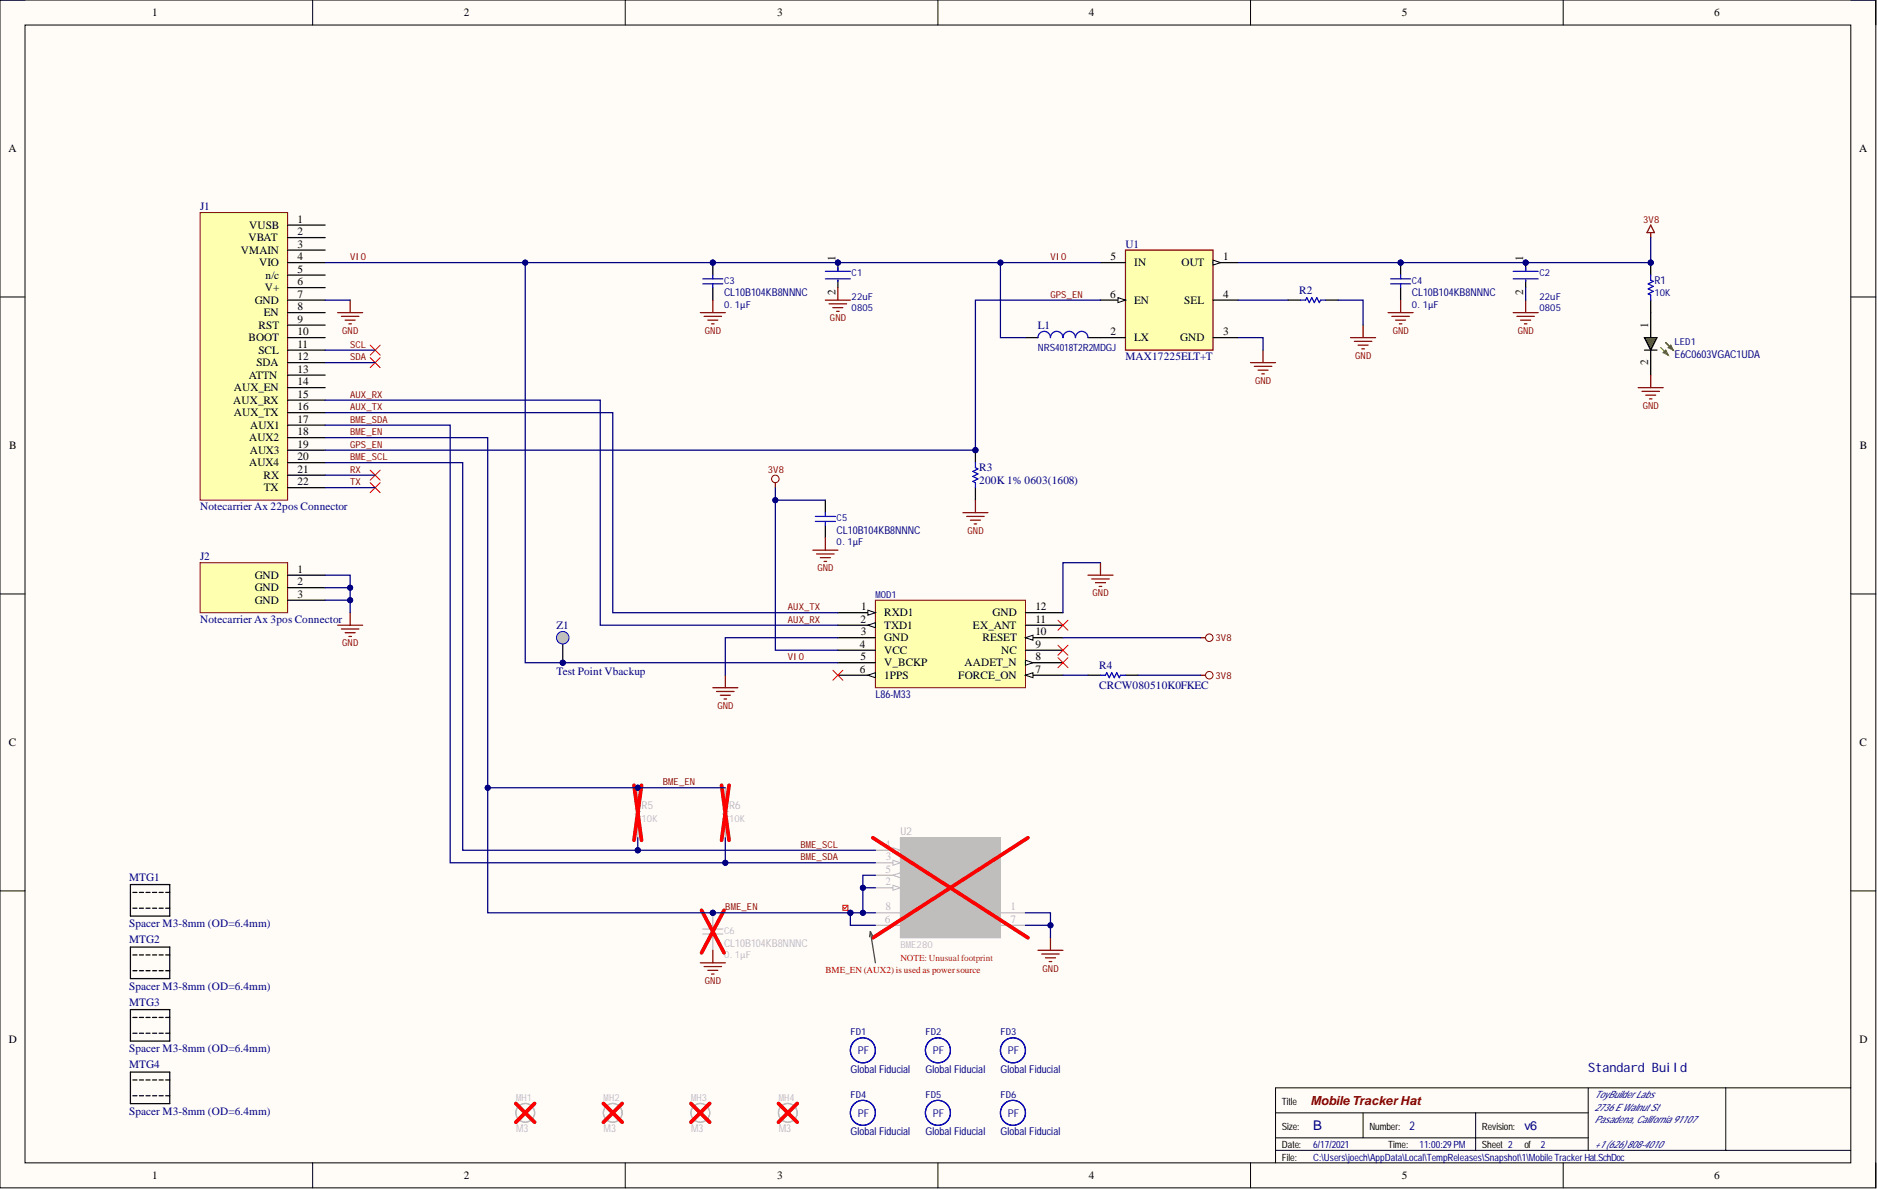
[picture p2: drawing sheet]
<svg xmlns="http://www.w3.org/2000/svg" width="381mm" height="241mm" viewBox="0 0 381 241" stroke-linecap="round" stroke-linejoin="round" font-family="sans-serif">
<defs><g id="words">
<text font-size="2.7" fill="#000080" x="266.5" y="229.3">B</text>
<text font-size="2.6" fill="#000080" x="322.4" y="217.6">Standard Build</text>
<text font-size="2.5" fill="#800000" x="266" y="224.3">Mobile TrackerHat</text>
<g font-size="2.5" fill="#000080">
<text x="286.1" y="229.4">2</text>
<text x="309.4" y="229.4">v6</text>
</g>
<g font-size="2.3">
<text x="30.9" y="3.3">1</text>
<text x="94.2" y="3.3">2</text>
<text x="157.7" y="3.3">3</text>
<text x="221" y="3.3">4</text>
<text x="284.6" y="3.3">5</text>
<text x="347.9" y="3.3">6</text>
<text x="1.7" y="30.9">A</text>
<text x="377.4" y="30.9">A</text>
<text x="50.6" y="46.4">VUSB</text>
<text x="60.4" y="45.2">1</text>
<text x="60.4" y="47.7">2</text>
<text x="48.9" y="51.5">VMAIN</text>
<text x="50.4" y="49">VBAT</text>
<text x="60.4" y="50.2">3</text>
<text x="60.4" y="52.8">4</text>
<text x="169.6" y="53" transform="rotate(-90 169.6 53)">1</text>
<text x="225.4" y="52.8">5</text>
<text x="248.3" y="52.8">1</text>
<text x="309.2" y="53" transform="rotate(-90 309.2 53)">1</text>
<text x="52.6" y="54.1">VIO</text>
<text x="53.7" y="59.1">V+</text>
<text x="53.9" y="56.6">n/c</text>
<text x="60.4" y="55.3">5</text>
<text x="60.4" y="57.9">6</text>
<text x="169.6" y="59.9" transform="rotate(-90 169.6 59.9)">2</text>
<text x="230.2" y="54.1">IN</text>
<text x="239.8" y="54.1">OUT</text>
<text x="309.2" y="59.9" transform="rotate(-90 309.2 59.9)">2</text>
<text x="51.7" y="61.7">GND</text>
<text x="53.6" y="64.2">EN</text>
<text x="60.4" y="60.4">7</text>
<text x="60.4" y="62.9">8</text>
<text x="60.4" y="65.5">9</text>
<text x="225.3" y="60.4">6</text>
<text x="230.2" y="61.7">EN</text>
<text x="240.4" y="61.7">SEL</text>
<text x="248.3" y="60.4">4</text>
<text x="50.4" y="69.3">BOOT</text>
<text x="52.5" y="66.7">RST</text>
<text x="52.5" y="71.8">SCL</text>
<text x="60.4" y="68">10</text>
<text x="60.4" y="70.5">11</text>
<text x="225.4" y="68">2</text>
<text x="230.2" y="69.3">LX</text>
<text x="239.5" y="69.3">GND</text>
<text x="248.3" y="68">3</text>
<text x="334.6" y="66.5" transform="rotate(-90 334.6 66.5)">1</text>
<text x="50.5" y="76.9">ATTN</text>
<text x="52" y="74.4">SDA</text>
<text x="60.4" y="73.1">12</text>
<text x="60.4" y="75.6">13</text>
<text x="334.6" y="74.1" transform="rotate(-90 334.6 74.1)">2</text>
<text x="47.3" y="82">AUX_RX</text>
<text x="47.5" y="79.4">AUX_EN</text>
<text x="60.4" y="78.2">14</text>
<text x="60.4" y="80.7">15</text>
<text x="60.4" y="83.2">16</text>
<text x="47.5" y="84.5">AUX_TX</text>
<text x="50.6" y="89.6">AUX2</text>
<text x="50.8" y="87">AUX1</text>
<text x="60.4" y="85.8">17</text>
<text x="60.4" y="88.3">18</text>
<text x="1.9" y="91.2">B</text>
<text x="50.6" y="94.7">AUX4</text>
<text x="50.7" y="92.1">AUX3</text>
<text x="60.4" y="90.8">19</text>
<text x="60.4" y="93.4">20</text>
<text x="60.4" y="95.9">21</text>
<text x="377.5" y="91.2">B</text>
<text x="53.5" y="97.2">RX</text>
<text x="53.6" y="99.7">TX</text>
<text x="60.4" y="98.5">22</text>
<text x="51.7" y="117.5">GND</text>
<text x="60.4" y="116.2">1</text>
<text x="60.4" y="118.8">2</text>
<text x="51.7" y="120">GND</text>
<text x="51.7" y="122.6">GND</text>
<text x="60.4" y="121.3">3</text>
<text x="174.8" y="123.8">1</text>
<text x="179.5" y="125.1">RXD1</text>
<text x="201.5" y="125.1">GND</text>
<text x="210.2" y="123.8">12</text>
<text x="174.6" y="131.4">4</text>
<text x="174.6" y="126.4">2</text>
<text x="174.7" y="128.9">3</text>
<text x="179.5" y="127.6">TXD1</text>
<text x="179.5" y="130.2">GND</text>
<text x="197.5" y="127.6">EX_ANT</text>
<text x="199.4" y="130.2">RESET</text>
<text x="210.2" y="131.4">9</text>
<text x="210.2" y="128.9">10</text>
<text x="210.2" y="126.4">11</text>
<text x="174.6" y="136.5">6</text>
<text x="174.6" y="134">5</text>
<text x="179.5" y="132.7">VCC</text>
<text x="179.5" y="135.3">V_BCKP</text>
<text x="179.5" y="137.8">1PPS</text>
<text x="194.5" y="137.8">FORCE_ON</text>
<text x="195.8" y="135.3">AADET_N</text>
<text x="203.2" y="132.7">NC</text>
<text x="210.2" y="136.5">7</text>
<text x="210.2" y="134">8</text>
<text x="1.8" y="151.4">C</text>
<text x="377.5" y="151.4">C</text>
<text x="1.8" y="211.7">D</text>
<text x="377.5" y="211.7">D</text>
<text x="30.9" y="239.3">1</text>
<text x="94.2" y="239.3">2</text>
<text x="157.7" y="239.3">3</text>
<text x="221" y="239.3">4</text>
<text x="284.6" y="239.3">5</text>
<text x="347.9" y="239.3">6</text>
</g>
<g font-size="2.3" fill="#000080">
<text x="40.6" y="42.6">J1</text>
<text x="228.5" y="50.2">U1</text>
<text x="263.7" y="59.6">R2</text>
<text x="210.7" y="66.7">L1</text>
<text x="228.5" y="73.1">MAX17225ELT+T</text>
<text x="198.8" y="95.7">R3</text>
<text x="198.8" y="98.2">200K 1% 0603(1608)</text>
<text x="40.6" y="103.5">Notecarrier Ax 22pos Connector</text>
<text x="40.6" y="113.7">J2</text>
<text x="40.6" y="126.4">Notecarrier Ax 3pos Connector</text>
<text x="113" y="127.6">Z1</text>
<text x="113" y="137">Test Point Vbackup</text>
<text x="223.1" y="135.8">R4</text>
<text x="223.1" y="139.8">CRCW080510K0FKEC</text>
<text x="26.2" y="178.7">MTG1</text>
<text x="26.2" y="188.2">Spacer M3-8mm (OD=6.4mm)</text>
<text x="26.2" y="191.4">MTG2</text>
<text x="26.2" y="200.9">Spacer M3-8mm (OD=6.4mm)</text>
<text x="26.2" y="204.1">MTG3</text>
<text x="26.2" y="213.6">Spacer M3-8mm (OD=6.4mm)</text>
<text x="26.2" y="216.8">MTG4</text>
<text x="26.2" y="226.3">Spacer M3-8mm (OD=6.4mm)</text>
</g>
<g font-size="2.3" fill="#bfbebc">
<text x="179.6" y="172.1">4</text>
<text x="179.7" y="179.7">2</text>
<text x="179.7" y="177.1">5</text>
<text x="179.8" y="174.6">3</text>
<text x="184.5" y="175.9">SDI</text>
<text x="184.5" y="178.4">SDO</text>
<text x="179.7" y="184.7">8</text>
<text x="205.1" y="184.7">1</text>
<text x="179.6" y="187.3">6</text>
<text x="184.5" y="186">VDD</text>
<text x="196.4" y="186">GND</text>
<text x="205.1" y="187.3">7</text>
</g>
<g font-size="2.2" fill="#000080">
<text x="335.8" y="57.6">R1</text>
<text x="147" y="60.1">CL10B104KB8NNNC</text>
<text x="286.6" y="60.1">CL10B104KB8NNNC</text>
<text x="339.9" y="72.6">E6C0603VGAC1UDA</text>
<text x="169.8" y="108.4">CL10B104KB8NNNC</text>
<text x="177.7" y="141.6">L86-M33</text>
<text x="172.6" y="217.7">Global Fiducial</text>
<text x="187.8" y="217.7">Global Fiducial</text>
<text x="203.1" y="217.7">Global Fiducial</text>
<text x="172.6" y="230.4">Global Fiducial</text>
<text x="187.8" y="230.4">Global Fiducial</text>
<text x="203.1" y="230.4">Global Fiducial</text>
</g>
<g font-size="2.2" fill="#bfbebc">
<text x="130.2" y="164.2">R5</text>
<text x="148" y="164.2">R6</text>
<text x="182.8" y="169.5">U2</text>
<text x="147" y="192.1">CL10B104KB8NNNC</text>
<text x="104.8" y="229.8">M3</text>
<text x="122.5" y="229.8">M3</text>
<text x="140.3" y="229.8">M3</text>
<text x="158.1" y="229.8">M3</text>
</g>
<g font-size="2.2" fill="#00f">
<text x="174.1" y="213.9">PF</text>
<text x="189.4" y="213.9">PF</text>
<text x="204.6" y="213.9">PF</text>
<text x="174.1" y="226.6">PF</text>
<text x="189.4" y="226.6">PF</text>
<text x="204.6" y="226.6">PF</text>
</g>
<g font-size="2" fill="#000080">
<text x="210.7" y="71.1">NRS4018T2R2MDGJ</text>
<text x="323.6" y="222.9">ToyBuilder Labs</text>
<text x="323.6" y="225.4">2736 E Walnut St</text>
<text x="323.6" y="228">Pasadena, California 91107</text>
<text x="266.5" y="233">6/17/2021</text>
<text x="288.1" y="233">11:00:29 PM</text>
<text x="312.7" y="233">2</text>
<text x="323.6" y="233">+1(626)808-4010</text>
<text x="266.5" y="235.6">C:\Users\joech\AppData\Local\TempReleases\Snapshot\1\MobileTrackerHat.SchDoc</text>
</g>
<g font-size="2">
<text x="260.2" y="224.2">Title</text>
<text x="260.2" y="229.2">Size:</text>
<text x="260.2" y="233">Date:</text>
<text x="278" y="229.2">Number:</text>
<text x="281.8" y="233">Time:</text>
<text x="300.8" y="229.2">Revision:</text>
<text x="300.8" y="233">Sheet 2</text>
<text x="309.4" y="233">of</text>
<text x="260.2" y="235.6">File:</text>
</g>
<g font-size="1.9" fill="#800000">
<text x="333.5" y="45.2">3V8</text>
<text x="71.1" y="52.8">VIO</text>
<text x="213.2" y="52.8">VIO</text>
<text x="168.5" y="65.2">GND</text>
<text x="213.2" y="60.4">GPS_EN</text>
<text x="69.5" y="67.8">GND</text>
<text x="71.1" y="70.5">SCL</text>
<text x="143.1" y="67.8">GND</text>
<text x="282.7" y="67.8">GND</text>
<text x="308.1" y="67.8">GND</text>
<text x="71.1" y="73.1">SDA</text>
<text x="254.8" y="77.9">GND</text>
<text x="275.1" y="72.8">GND</text>
<text x="71.1" y="83.2">AUX_TX</text>
<text x="71.1" y="80.7">AUX_RX</text>
<text x="333.5" y="83">GND</text>
<text x="71.1" y="85.8">BME_SDA</text>
<text x="71.1" y="88.3">BME_EN</text>
<text x="71.1" y="93.4">BME_SCL</text>
<text x="71.1" y="90.8">GPS_EN</text>
<text x="71.1" y="95.9">RX</text>
<text x="155.9" y="95.9">3V8</text>
<text x="71.1" y="98.5">TX</text>
<text x="196.4" y="108.4">GND</text>
<text x="165.9" y="116">GND</text>
<text x="159.9" y="123.8">AUX_TX</text>
<text x="221.8" y="121">GND</text>
<text x="69.5" y="131.2">GND</text>
<text x="159.9" y="126.4">AUX_RX</text>
<text x="246.7" y="130.1">3V8</text>
<text x="159.9" y="134">VIO</text>
<text x="246.7" y="137.7">3V8</text>
<text x="145.6" y="143.9">GND</text>
<text x="134.5" y="159.4">BME_EN</text>
<text x="162.5" y="172.1">BME_SCL</text>
<text x="162.5" y="174.6">BME_SDA</text>
<text x="147.2" y="184.7">BME_EN</text>
<text x="211.6" y="197.2">GND</text>
<text x="143.1" y="199.7">GND</text>
</g>
<g font-size="1.9" fill="#000080">
<text x="147" y="57.6">C3</text>
<text x="172.9" y="56.1">C1</text>
<text x="286.6" y="57.6">C4</text>
<text x="312.5" y="56.1">C2</text>
<text x="147" y="62.4">0.1µF</text>
<text x="172.9" y="60.9">22uF</text>
<text x="172.9" y="63.2">0805</text>
<text x="286.6" y="62.4">0.1µF</text>
<text x="312.5" y="60.9">22uF</text>
<text x="312.5" y="63.2">0805</text>
<text x="335.8" y="60.1">10K</text>
<text x="339.9" y="70">LED1</text>
<text x="169.8" y="105.8">C5</text>
<text x="169.8" y="110.6">0.1µF</text>
<text x="177.7" y="121.3">MOD1</text>
<text x="172.6" y="210.1">FD1</text>
<text x="187.8" y="210.1">FD2</text>
<text x="203.1" y="210.1">FD3</text>
<text x="172.6" y="222.8">FD4</text>
<text x="187.8" y="222.8">FD5</text>
<text x="203.1" y="222.8">FD6</text>
</g>
<g font-size="1.9" fill="#bfbebc">
<text x="130.2" y="166.7">10K</text>
<text x="148" y="166.7">10K</text>
<text x="147" y="189.6">C6</text>
<text x="147" y="194.4">0.1µF</text>
<text x="182.8" y="192.4">BME280</text>
<text x="104.8" y="223.5">MH1</text>
<text x="122.5" y="223.5">MH2</text>
<text x="140.3" y="223.5">MH3</text>
<text x="158.1" y="223.5">MH4</text>
</g>
<text font-size="1.9" fill="#c00" x="167.5" y="197.5">BME_EN (AUX2) is used as powersource</text>
<text font-size="1.9" fill="#ee0e22" x="182.8" y="195">NOTE: Unusual footprint</text>
<g font-size="1.1" fill="#bfbebc">
<text x="106" y="226.3">M3</text>
<text x="123.8" y="226.3">M3</text>
<text x="141.6" y="226.3">M3</text>
<text x="159.3" y="226.3">M3</text>
</g>
</g></defs>
<path d="M0 0h380.8v241.1h-380.8z" fill-rule="evenodd" fill="#fffcf8"/>
<path d="M0 0h380.8v241.1h-380.8z" fill="none" stroke="#000" stroke-width=".2"/>
<path d="M5.1 5.1h370.6v230.9h-370.6z" fill-rule="evenodd" fill="#fffcf8"/>
<g fill="none" stroke="#000" stroke-width=".2">
<path d="M0 0h5.1M5.1 5.1h370.6v230.9h-370.6zM63.5 0v5.1M126.9 0v5.1M190.4 0v5.1M253.8 0v5.1M317.3 0v5.1M375.7 0h5.1v5.1M0 60.3h5.1M375.7 60.3h5.1M0 120.5h5.1M375.7 120.5h5.1"/>
<path d="M0 180.8h5.1M375.7 180.8h5.1M63.5 236v5.1M126.9 236v5.1M190.4 236v5.1M253.8 236v5.1M258.9 225.8h63.5M258.9 233.5h116.8M258.9 230.9h63.5M276.7 225.8v5.1M299.5 225.8v7.7M317.3 236v5.1"/>
<path d="M322.4 220.8v12.7M350.3 220.8v12.7M375.7 220.8h-116.8v15.2M380.8 236v5.1"/>
</g>
<g fill="none" stroke="#00f" stroke-width=".25">
<circle cx="175.1" cy="225.8" r="2.54"/>
<circle cx="175.2" cy="225.8" r="2.54"/>
<circle cx="190.4" cy="225.8" r="2.54"/>
<circle cx="205.6" cy="225.8" r="2.54"/>
</g>
<g fill="none" stroke="#bfbebc" stroke-width=".25">
<circle cx="106.6" cy="225.8" r="1.9"/>
<circle cx="124.4" cy="225.8" r="1.9"/>
<circle cx="142.2" cy="225.8" r="1.9"/>
<circle cx="159.9" cy="225.8" r="1.9"/>
</g>
<path d="M104.7 223.9l3.8 3.8M108.5 223.9l-3.8 3.8M122.5 223.9l3.8 3.8M126.3 223.9l-3.8 3.8M140.2 223.9l3.9 3.8M144.1 223.9l-3.9 3.8M158 223.9l3.8 3.8M161.8 223.9l-3.8 3.8" fill="none" stroke="#f00" stroke-width=".76"/>
<path d="M177.7 121.8h30.4v17.8h-30.4z" fill-rule="evenodd" fill="#ffffb0"/>
<path d="M177.7 121.8h30.4v17.8h-30.4z" fill="none" stroke="#800000" stroke-width=".2"/>
<path d="M170.1 124.3h7.6" fill="none" stroke="#000" stroke-width=".25"/>
<path d="M176.2 123.8l1.5 .5-1.5 .6z" fill="#f8fcff"/>
<path d="M176.2 123.8l1.5 .5-1.5 .6z" fill="none" stroke="#000" stroke-width=".2"/>
<path d="M170.1 126.9h7.6" fill="none" stroke="#000" stroke-width=".25"/>
<path d="M176.2 126.9l1.5-.5v1z" fill="#f8fcff"/>
<path d="M176.2 126.9l1.5-.5v1z" fill="none" stroke="#000" stroke-width=".2"/>
<path d="M170.1 129.4h7.6M170.1 132h7.6M170.1 134.5h7.6M170.1 137h7.6" fill="none" stroke="#000" stroke-width=".25"/>
<path d="M176.2 137l1.5-.5v1z" fill="#f8fcff"/>
<path d="M176.2 137l1.5-.5v1z" fill="none" stroke="#000" stroke-width=".2"/>
<path d="M208.1 137h7.7" fill="none" stroke="#000" stroke-width=".25"/>
<path d="M208.1 137l1.6-.5v1z" fill="#f8fcff"/>
<path d="M208.1 137l1.6-.5v1z" fill="none" stroke="#000" stroke-width=".2"/>
<path d="M208.1 134.5h7.7" fill="none" stroke="#000" stroke-width=".25"/>
<path d="M208.1 134l1.6 .5-1.6 .5z" fill="#f8fcff"/>
<path d="M208.1 134l1.6 .5-1.6 .5z" fill="none" stroke="#000" stroke-width=".2"/>
<path d="M208.1 132h7.7M208.1 129.4h7.7" fill="none" stroke="#000" stroke-width=".25"/>
<path d="M208.1 129.4l1.6-.5v1z" fill="#f8fcff"/>
<path d="M208.1 129.4l1.6-.5v1z" fill="none" stroke="#000" stroke-width=".2"/>
<path d="M167.5 101.5v2.5M167.5 106.6v2.5M208.1 126.9h7.7M208.1 124.3h7.7M220.8 137h2.6M228.5 137h2.5" fill="none" stroke="#000" stroke-width=".25"/>
<path d="M165.5 104.8h4.1M165.5 105.8h4.1M167.5 104v.8M167.5 105.8v.8M223.4 137h1l.2-.5 .6 1 .5-1 .5 1 .5-1 .5 1 .2-.5h1.1" fill="none" stroke="#00f" stroke-width=".25"/>
<circle cx="245.5" cy="137" r=".76" fill="none" stroke="#800000" stroke-width=".2"/>
<path d="M144.7 139.6h5.1M147.2 137v2.6M243.7 137h1M145.4 140.3h3.6M146.2 141.1h2M147 141.9h.5" fill="none" stroke="#800000" stroke-width=".25"/>
<path d="M40.6 43.1h17.8v58.4h-17.8z" fill-rule="evenodd" fill="#ffffb0"/>
<path d="M40.6 43.1h17.8v58.4h-17.8z" fill="none" stroke="#800000" stroke-width=".2"/>
<g fill="none" stroke="#000" stroke-width=".25">
<path d="M58.4 45.7h7.6M58.4 48.2h7.6M58.4 50.8h7.6M58.4 53.3h7.6M58.4 55.8h7.6M58.4 58.4h7.6M58.4 60.9h7.6M58.4 63.4h7.6M58.4 66h7.6M58.4 68.5h7.6M58.4 71.1h7.6M58.4 73.6h7.6"/>
<path d="M58.4 76.1h7.6M58.4 78.7h7.6M58.4 81.2h7.6M58.4 83.7h7.6M58.4 86.3h7.6M58.4 88.8h7.6M58.4 91.4h7.6M58.4 93.9h7.6M58.4 96.4h7.6M58.4 99h7.6"/>
</g>
<path d="M40.6 114.2h17.8v10.1h-17.8z" fill-rule="evenodd" fill="#ffffb0"/>
<g fill="none" stroke="#800000" stroke-width=".2">
<path d="M40.6 114.2h17.8v10.1h-17.8z"/>
<circle cx="157.4" cy="97.2" r=".76"/>
<circle cx="245.5" cy="129.4" r=".76"/>
</g>
<path d="M335.1 63.4v5.1M335.1 71.1v5M338.1 69.5l1.5 1.6M58.4 116.7h7.6M58.4 119.3h7.6M58.4 121.8h7.6" fill="none" stroke="#000" stroke-width=".25"/>
<path d="M169.1 136l2 2M171.1 136l-2 2M214.7 133.5l2.1 2M214.7 130.9l2.1 2.1M216.8 133.5l-2.1 2M216.8 130.9l-2.1 2.1" fill="none" stroke="#f00" stroke-width=".2"/>
<path d="M157.4 98v1M220.8 116.7h5.1M221.6 117.5h3.6M222.4 118.3h2M223.1 119h.5M223.4 114.2v2.5M68.5 126.9h5.1M69.3 127.6h3.6M70.1 128.4h2M70.8 129.2h.5M71.1 124.3v2.6M243.7 129.4h1" fill="none" stroke="#800000" stroke-width=".25"/>
<path d="M337.1 70.5l1.5 1.6" fill="none" stroke="#0f0" stroke-width=".25"/>
<path d="M337.6 71.6l.5-.5 .5 1z" fill="#0f0"/>
<path d="M337.6 71.6l.5-.5 .5 1z" fill="none" stroke="#0f0" stroke-width=".25"/>
<path d="M338.6 70.5l.5-.5 .5 1.1z" fill="#0f0"/>
<path d="M338.6 70.5l.5-.5 .5 1.1z" fill="none" stroke="#0f0" stroke-width=".25"/>
<path d="M333.8 68.5h2.5l-1.2 2.6z" fill="#0f0"/>
<path d="M333.8 68.5h2.5l-1.2 2.6zM333.8 71.1h2.5" fill="none" stroke="#000" stroke-width=".25"/>
<path d="M338.1 69.5l1.5 1.6" fill="none" stroke="#0f0" stroke-width=".25"/>
<path d="M165 111.7h5.1M165.8 112.4h3.5M166.5 113.2h2M167.3 113.9h.5M167.5 109.1v2.6" fill="none" stroke="#800000" stroke-width=".25"/>
<circle cx="144.7" cy="185.2" r=".51" fill="#000080"/>
<circle cx="144.7" cy="185.2" r=".51" fill="none" stroke="#000080" stroke-width=".2"/>
<path d="M144.7 185.2v2.6M144.7 190.3v2.6" fill="none" stroke="#bfbebc" stroke-width=".25"/>
<circle cx="144.7" cy="185.2" r=".51" fill="#000080"/>
<circle cx="144.7" cy="185.2" r=".51" fill="none" stroke="#000080" stroke-width=".2"/>
<path d="M142.7 188.5h4M142.7 189.6h4M144.7 187.8v.7M144.7 189.6v.7" fill="none" stroke="#bfbebc" stroke-width=".25"/>
<path d="M142.4 184.7l4.6 8.7M147 184.7l-4.6 8.7" fill="none" stroke="#f00" stroke-width=".76"/>
<path d="M182.8 170h20.3v20.3h-20.3z" fill-rule="evenodd" fill="#bfbebc"/>
<path d="M182.8 170h20.3v20.3h-20.3z" fill="none" stroke="#bfbebc" stroke-width=".2"/>
<path d="M177.7 180.2h5.1M203.1 185.2h5" fill="none" stroke="#bfbebc" stroke-width=".25"/>
<path d="M181.2 179.7l1.6 .5-1.6 .5z" fill="#f8fcff"/>
<path d="M181.2 179.7l1.6 .5-1.6 .5z" fill="none" stroke="#bfbebc" stroke-width=".2"/>
<path d="M177.7 175.1h5.1" fill="none" stroke="#bfbebc" stroke-width=".25"/>
<path d="M181.2 174.6l1.6 .5-1.6 .5z" fill="#f8fcff"/>
<path d="M181.2 174.6l1.6 .5-1.6 .5z" fill="none" stroke="#bfbebc" stroke-width=".2"/>
<path d="M177.7 172.6h5.1" fill="none" stroke="#bfbebc" stroke-width=".25"/>
<path d="M181.2 172.1l1.6 .5-1.6 .5z" fill="#f8fcff"/>
<path d="M181.2 172.1l1.6 .5-1.6 .5zM182.8 172.1l1 .5-1 .5" fill="none" stroke="#bfbebc" stroke-width=".2"/>
<path d="M177.7 177.6h5.1" fill="none" stroke="#bfbebc" stroke-width=".25"/>
<path d="M181.2 177.6l1.6-.5v1z" fill="#f8fcff"/>
<path d="M181.2 177.6l1.6-.5v1z" fill="none" stroke="#bfbebc" stroke-width=".2"/>
<path d="M177.7 187.8h5.1M177.7 185.2h5.1M203.1 187.8h5" fill="none" stroke="#bfbebc" stroke-width=".25"/>
<path d="M177.2 170l31.5 20.3M208.7 170l-31.5 20.3" fill="none" stroke="#f00" stroke-width=".76"/>
<path d="M142.2 195.4h5M142.9 196.2h3.6M143.7 196.9h2M144.4 197.7h.5M144.7 192.9v2.5M210.7 192.9h5.1M211.4 193.6h3.6M212.2 194.4h2M213 195.1h.5M213.2 190.3v2.6" fill="none" stroke="#800000" stroke-width=".25"/>
<circle cx="129.5" cy="159.9" r=".51" fill="#000080"/>
<circle cx="129.5" cy="159.9" r=".51" fill="none" stroke="#000080" stroke-width=".2"/>
<path d="M129.5 159.9v2.5" fill="none" stroke="#bfbebc" stroke-width=".25"/>
<circle cx="129.5" cy="159.9" r=".51" fill="#000080"/>
<circle cx="129.5" cy="159.9" r=".51" fill="none" stroke="#000080" stroke-width=".2"/>
<path d="M147.2 159.9v3.5l.5 .3-1 .5 1 .5-1 .5 1 .5-1 .5 .5 .3v3.5M129.5 162.4v1l.5 .3-1 .5 1 .5-1 .5 1 .5-1 .5 .5 .3v3.5" fill="none" stroke="#bfbebc" stroke-width=".25"/>
<path d="M128.7 159.4l1.5 11.1M130.2 159.4l-1.5 11.1M146.5 159.4l1.5 11.1M148 159.4l-1.5 11.1" fill="none" stroke="#f00" stroke-width=".76"/>
<path d="M176.7 189.1l1 6.3M176.7 189.1l-.2 1M176.7 189.1l.5 .9" fill="none" stroke="#434343" stroke-width=".25"/>
<path d="M171.1 183.7h1v1h-1zM172 183.9l-.5 .5-.3-.3M172.1 184.7l.5 .5" fill="none" stroke="#f00" stroke-width=".2"/>
<circle cx="172.6" cy="185.2" r=".51" fill="#000080"/>
<circle cx="172.6" cy="185.2" r=".51" fill="none" stroke="#000080" stroke-width=".2"/>
<path d="M214.7 125.9l2.1 2M216.8 125.9l-2.1 2" fill="none" stroke="#f00" stroke-width=".2"/>
<g fill="none" stroke="#000" stroke-width=".25">
<path d="M26.5 179.5h8v6.4h-8zM26.5 192.2h8v6.4h-8zM27 184.3h.8M27 181.1h.8M27 197h.8M27 193.8h.8M28.3 184.3h.8M28.3 181.1h.8M28.3 197h.8M28.3 193.8h.8M29.6 184.3h.9M29.6 181.1h.9"/>
<path d="M29.6 197h.9M29.6 193.8h.9M31 184.3h.8M31 181.1h.8M31 197h.8M31 193.8h.8M32.3 184.3h.8M32.3 181.1h.8M32.3 197h.8M32.3 193.8h.8M33.6 184.3h.9M33.6 181.1h.9"/>
<path d="M33.6 197h.9M33.6 193.8h.9M26.5 204.9h8v6.4h-8zM26.5 217.6h8v6.4h-8zM27 209.7h.8M27 206.5h.8M27 219.2h.8M28.3 209.7h.8M28.3 206.5h.8M28.3 219.2h.8M29.6 209.7h.9M29.6 206.5h.9"/>
<path d="M29.6 219.2h.9M31 209.7h.8M31 206.5h.8M31 219.2h.8M32.3 209.7h.8M32.3 206.5h.8M32.3 219.2h.8M33.6 209.7h.9M33.6 206.5h.9M33.6 219.2h.9M27 222.4h.8M28.3 222.4h.8"/>
<path d="M29.6 222.4h.9M31 222.4h.8M32.3 222.4h.8M33.6 222.4h.9"/>
</g>
<circle cx="198" cy="91.4" r=".51" fill="#000080"/>
<circle cx="198" cy="91.4" r=".51" fill="none" stroke="#000080" stroke-width=".2"/>
<path d="M198 91.4v2.5" fill="none" stroke="#000" stroke-width=".25"/>
<circle cx="198" cy="91.4" r=".51" fill="#000080"/>
<circle cx="198" cy="91.4" r=".51" fill="none" stroke="#000080" stroke-width=".2"/>
<path d="M198 99v2.5" fill="none" stroke="#000" stroke-width=".25"/>
<g fill="none" stroke="#00f" stroke-width=".25">
<path d="M198 93.9v1l.5 .3-1 .5 1 .5-1 .5 1 .5-1 .5 .5 .3v1"/>
<circle cx="175.1" cy="213.2" r="2.54"/>
<circle cx="175.2" cy="213.2" r="2.54"/>
<circle cx="190.4" cy="213.2" r="2.54"/>
<circle cx="205.6" cy="213.2" r="2.54"/>
</g>
<path d="M68.5 63.4h5.1M69.3 64.2h3.6M70.1 65h2M70.8 65.7h.5M71.1 60.9v2.5M195.5 104h5M196.2 104.8h3.6M197 105.6h2M197.7 106.3h.5M198 101.5v2.5" fill="none" stroke="#800000" stroke-width=".25"/>
<circle cx="114.2" cy="134.5" r=".51" fill="#000080"/>
<circle cx="114.2" cy="134.5" r=".51" fill="none" stroke="#000080" stroke-width=".2"/>
<path d="M114.2 129.4v5.1" fill="none" stroke="#000" stroke-width=".25"/>
<circle cx="114.2" cy="134.5" r=".51" fill="#000080"/>
<circle cx="114.2" cy="134.5" r=".51" fill="none" stroke="#000080" stroke-width=".2"/>
<circle cx="114.2" cy="129.4" r="1.27" fill="#c0c0c0"/>
<circle cx="114.2" cy="129.4" r="1.27" fill="none" stroke="#00f" stroke-width=".2"/>
<path d="M228.5 50.8h17.7v20.3h-17.7z" fill-rule="evenodd" fill="#ffffb0"/>
<path d="M228.5 50.8h17.7v20.3h-17.7z" fill="none" stroke="#800000" stroke-width=".25"/>
<path d="M223.4 60.9h5.1" fill="none" stroke="#000" stroke-width=".25"/>
<path d="M226.9 60.4l1.6 .5-1.6 .5z" fill="#f8fcff"/>
<path d="M226.9 60.4l1.6 .5-1.6 .5z" fill="none" stroke="#000" stroke-width=".2"/>
<path d="M223.4 53.3h5.1M246.2 53.3h5.1M223.4 68.5h5.1" fill="none" stroke="#000" stroke-width=".25"/>
<path d="M246.2 52.8l1.5 .5-1.5 .5z" fill="#f8fcff"/>
<path d="M246.2 52.8l1.5 .5-1.5 .5z" fill="none" stroke="#000" stroke-width=".2"/>
<path d="M208.1 68.5h2.6M220.8 68.5h2.6M246.2 60.9h5.1M246.2 68.5h5.1" fill="none" stroke="#000" stroke-width=".25"/>
<path d="M210.7 68.5a1.27 1.27 0 0 1 1.3-1.2 1.27 1.27 0 0 1 1.2 1.2 1.27 1.27 0 0 1 1.3-1.2 1.27 1.27 0 0 1 1.3 1.2 1.27 1.27 0 0 1 1.2-1.2 1.27 1.27 0 0 1 1.3 1.2 1.27 1.27 0 0 1 1.3-1.2 1.27 1.27 0 0 1 1.2 1.2" fill="none" stroke="#00f" stroke-width=".25"/>
<path d="M253.8 73.6h5.1M254.6 74.4h3.6M255.4 75.1h2M256.1 75.9h.5M256.4 71.1v2.5" fill="none" stroke="#800000" stroke-width=".25"/>
<circle cx="309.7" cy="53.3" r=".51" fill="#000080"/>
<circle cx="309.7" cy="53.3" r=".51" fill="none" stroke="#000080" stroke-width=".2"/>
<path d="M309.7 53.3v1.8" fill="none" stroke="#000" stroke-width=".25"/>
<circle cx="309.7" cy="53.3" r=".51" fill="#000080"/>
<circle cx="309.7" cy="53.3" r=".51" fill="none" stroke="#000080" stroke-width=".2"/>
<path d="M309.7 56.8v1.6" fill="none" stroke="#000" stroke-width=".25"/>
<path d="M307.1 55.1h5.1M307.1 56.6h5.1M309.7 54.3v.8M309.7 56.8v.3" fill="none" stroke="#00f" stroke-width=".25"/>
<path d="M274.1 68.5h5.1M274.9 69.3h3.6M275.7 70h2M276.4 70.8h.5M276.7 66v2.5M307.1 63.4h5.1M307.9 64.2h3.6M308.7 65h2M309.4 65.7h.5M309.7 60.9v2.5" fill="none" stroke="#800000" stroke-width=".25"/>
<circle cx="335.1" cy="53.3" r=".51" fill="#000080"/>
<circle cx="335.1" cy="53.3" r=".51" fill="none" stroke="#000080" stroke-width=".2"/>
<path d="M335.1 53.3v2.5" fill="none" stroke="#000" stroke-width=".25"/>
<circle cx="335.1" cy="53.3" r=".51" fill="#000080"/>
<circle cx="335.1" cy="53.3" r=".51" fill="none" stroke="#000080" stroke-width=".2"/>
<path d="M335.1 60.9v2.5" fill="none" stroke="#000" stroke-width=".25"/>
<path d="M335.1 55.8v1l.5 .3-1 .5 1 .5-1 .5 1 .5-1 .5 .5 .3v1" fill="none" stroke="#00f" stroke-width=".25"/>
<path d="M335.1 47.2v1M335.1 45.7l.7 1.5h-1.5zM332.5 78.7h5.1M333.3 79.4h3.5M335.1 76.1v2.6M334.1 80.2h2M334.8 81h.5" fill="none" stroke="#800000" stroke-width=".25"/>
<circle cx="170.1" cy="53.3" r=".51" fill="#000080"/>
<circle cx="170.1" cy="53.3" r=".51" fill="none" stroke="#000080" stroke-width=".2"/>
<path d="M170.1 53.3v1.8" fill="none" stroke="#000" stroke-width=".25"/>
<circle cx="170.1" cy="53.3" r=".51" fill="#000080"/>
<circle cx="170.1" cy="53.3" r=".51" fill="none" stroke="#000080" stroke-width=".2"/>
<path d="M170.1 56.8v1.6" fill="none" stroke="#000" stroke-width=".25"/>
<path d="M167.5 55.1h5.1M167.5 56.6h5.1M170.1 54.3v.8M170.1 56.8v.3" fill="none" stroke="#00f" stroke-width=".25"/>
<path d="M170.1 58.4v2.5M167.5 60.9h5.1M168.3 61.7h3.5M169.1 62.4h2M169.8 63.2h.5" fill="none" stroke="#800000" stroke-width=".25"/>
<circle cx="144.7" cy="53.3" r=".51" fill="#000080"/>
<circle cx="144.7" cy="53.3" r=".51" fill="none" stroke="#000080" stroke-width=".2"/>
<path d="M144.7 53.3v2.5M144.7 58.4v2.5" fill="none" stroke="#000" stroke-width=".25"/>
<circle cx="144.7" cy="53.3" r=".51" fill="#000080"/>
<circle cx="144.7" cy="53.3" r=".51" fill="none" stroke="#000080" stroke-width=".2"/>
<path d="M142.7 56.6h4M142.7 57.6h4M144.7 55.8v.8M144.7 57.6v.8" fill="none" stroke="#00f" stroke-width=".25"/>
<path d="M142.2 63.4h5M142.9 64.2h3.6M143.7 65h2M144.4 65.7h.5M144.7 60.9v2.5" fill="none" stroke="#800000" stroke-width=".25"/>
<circle cx="284.3" cy="53.3" r=".51" fill="#000080"/>
<circle cx="284.3" cy="53.3" r=".51" fill="none" stroke="#000080" stroke-width=".2"/>
<path d="M284.3 53.3v2.5M284.3 58.4v2.5" fill="none" stroke="#000" stroke-width=".25"/>
<circle cx="284.3" cy="53.3" r=".51" fill="#000080"/>
<circle cx="284.3" cy="53.3" r=".51" fill="none" stroke="#000080" stroke-width=".2"/>
<path d="M282.3 56.6h4M282.3 57.6h4M284.3 55.8v.8M284.3 57.6v.8M264 60.9h1l.3-.5 .5 1 .5-1 .5 1 .5-1 .5 1 .3-.5h1" fill="none" stroke="#00f" stroke-width=".25"/>
<path d="M281.8 63.4h5M282.5 64.2h3.6M283.3 65h2M284 65.7h.6M284.3 60.9v2.5" fill="none" stroke="#800000" stroke-width=".25"/>
<path d="M261.5 60.9h2.5M269.1 60.9h2.5" fill="none" stroke="#000" stroke-width=".25"/>
<path d="M75.1 72.6l2.1 2M75.1 70l2.1 2.1M77.2 72.6l-2.1 2M77.2 70l-2.1 2.1M75.1 95.4l2.1 2M75.1 98l2.1 2M77.2 95.4l-2.1 2M77.2 98l-2.1 2" fill="none" stroke="#f00" stroke-width=".2"/>
<path d="M66 119.3h5.1M170.1 129.4h-22.9v7.6M215.8 137h5M231 137h12.7" fill="none" stroke="#000080" stroke-width=".25"/>
<circle cx="71.1" cy="119.3" r=".51" fill="#000080"/>
<circle cx="71.1" cy="119.3" r=".51" fill="none" stroke="#000080" stroke-width=".2"/>
<path d="M66 121.8h5.1" fill="none" stroke="#000080" stroke-width=".25"/>
<circle cx="71.1" cy="121.8" r=".51" fill="#000080"/>
<circle cx="71.1" cy="121.8" r=".51" fill="none" stroke="#000080" stroke-width=".2"/>
<path d="M223.4 114.2h-7.6v10.1M215.8 129.4h27.9M172.6 185.2v2.6h5.1" fill="none" stroke="#000080" stroke-width=".25"/>
<circle cx="172.6" cy="185.2" r=".51" fill="#000080"/>
<circle cx="172.6" cy="185.2" r=".51" fill="none" stroke="#000080" stroke-width=".2"/>
<path d="M177.7 177.6h-2.6v2.6h2.6" fill="none" stroke="#000080" stroke-width=".25"/>
<circle cx="175.1" cy="180.2" r=".51" fill="#000080"/>
<circle cx="175.1" cy="180.2" r=".51" fill="none" stroke="#000080" stroke-width=".2"/>
<path d="M208.1 187.8h5.1" fill="none" stroke="#000080" stroke-width=".25"/>
<circle cx="213.2" cy="187.8" r=".51" fill="#000080"/>
<circle cx="213.2" cy="187.8" r=".51" fill="none" stroke="#000080" stroke-width=".2"/>
<path d="M175.1 180.2v5" fill="none" stroke="#000080" stroke-width=".25"/>
<circle cx="175.1" cy="180.2" r=".51" fill="#000080"/>
<circle cx="175.1" cy="180.2" r=".51" fill="none" stroke="#000080" stroke-width=".2"/>
<circle cx="175.1" cy="185.2" r=".51" fill="#000080"/>
<circle cx="175.1" cy="185.2" r=".51" fill="none" stroke="#000080" stroke-width=".2"/>
<path d="M129.5 170v2.6" fill="none" stroke="#000080" stroke-width=".25"/>
<circle cx="129.5" cy="172.6" r=".51" fill="#000080"/>
<circle cx="129.5" cy="172.6" r=".51" fill="none" stroke="#000080" stroke-width=".2"/>
<path d="M147.2 170v5.1h30.5" fill="none" stroke="#000080" stroke-width=".25"/>
<circle cx="147.2" cy="175.1" r=".51" fill="#000080"/>
<circle cx="147.2" cy="175.1" r=".51" fill="none" stroke="#000080" stroke-width=".2"/>
<path d="M66 53.3h40.6v81.2h63.5M66 83.7h58.4v40.6h45.7M66 81.2h55.8v45.7h48.3" fill="none" stroke="#000080" stroke-width=".25"/>
<circle cx="106.6" cy="53.3" r=".51" fill="#000080"/>
<circle cx="106.6" cy="53.3" r=".51" fill="none" stroke="#000080" stroke-width=".2"/>
<circle cx="114.2" cy="134.5" r=".51" fill="#000080"/>
<circle cx="114.2" cy="134.5" r=".51" fill="none" stroke="#000080" stroke-width=".2"/>
<path d="M157.4 101.5h10.1" fill="none" stroke="#000080" stroke-width=".25"/>
<circle cx="157.4" cy="101.5" r=".51" fill="#000080"/>
<circle cx="157.4" cy="101.5" r=".51" fill="none" stroke="#000080" stroke-width=".2"/>
<path d="M129.5 172.6h48.2" fill="none" stroke="#000080" stroke-width=".25"/>
<circle cx="129.5" cy="172.6" r=".51" fill="#000080"/>
<circle cx="129.5" cy="172.6" r=".51" fill="none" stroke="#000080" stroke-width=".2"/>
<path d="M66 86.3h25.4v88.8h55.8" fill="none" stroke="#000080" stroke-width=".25"/>
<circle cx="147.2" cy="175.1" r=".51" fill="#000080"/>
<circle cx="147.2" cy="175.1" r=".51" fill="none" stroke="#000080" stroke-width=".2"/>
<path d="M66 93.9h27.9v78.7h35.6" fill="none" stroke="#000080" stroke-width=".25"/>
<circle cx="129.5" cy="172.6" r=".51" fill="#000080"/>
<circle cx="129.5" cy="172.6" r=".51" fill="none" stroke="#000080" stroke-width=".2"/>
<path d="M66 116.7h5.1v7.6" fill="none" stroke="#000080" stroke-width=".25"/>
<circle cx="71.1" cy="119.3" r=".51" fill="#000080"/>
<circle cx="71.1" cy="119.3" r=".51" fill="none" stroke="#000080" stroke-width=".2"/>
<circle cx="71.1" cy="121.8" r=".51" fill="#000080"/>
<circle cx="71.1" cy="121.8" r=".51" fill="none" stroke="#000080" stroke-width=".2"/>
<path d="M157.4 99v33h12.7" fill="none" stroke="#000080" stroke-width=".25"/>
<circle cx="157.4" cy="101.5" r=".51" fill="#000080"/>
<circle cx="157.4" cy="101.5" r=".51" fill="none" stroke="#000080" stroke-width=".2"/>
<path d="M208.1 185.2h5.1v5.1" fill="none" stroke="#000080" stroke-width=".25"/>
<circle cx="213.2" cy="187.8" r=".51" fill="#000080"/>
<circle cx="213.2" cy="187.8" r=".51" fill="none" stroke="#000080" stroke-width=".2"/>
<path d="M99 159.9v25.3h78.7" fill="none" stroke="#000080" stroke-width=".25"/>
<circle cx="99" cy="159.9" r=".51" fill="#000080"/>
<circle cx="99" cy="159.9" r=".51" fill="none" stroke="#000080" stroke-width=".2"/>
<circle cx="144.7" cy="185.2" r=".51" fill="#000080"/>
<circle cx="144.7" cy="185.2" r=".51" fill="none" stroke="#000080" stroke-width=".2"/>
<circle cx="172.6" cy="185.2" r=".51" fill="#000080"/>
<circle cx="172.6" cy="185.2" r=".51" fill="none" stroke="#000080" stroke-width=".2"/>
<circle cx="175.1" cy="185.2" r=".51" fill="#000080"/>
<circle cx="175.1" cy="185.2" r=".51" fill="none" stroke="#000080" stroke-width=".2"/>
<path d="M66 88.8h33v71.1h48.2" fill="none" stroke="#000080" stroke-width=".25"/>
<circle cx="99" cy="159.9" r=".51" fill="#000080"/>
<circle cx="99" cy="159.9" r=".51" fill="none" stroke="#000080" stroke-width=".2"/>
<circle cx="129.5" cy="159.9" r=".51" fill="#000080"/>
<circle cx="129.5" cy="159.9" r=".51" fill="none" stroke="#000080" stroke-width=".2"/>
<path d="M106.6 53.3h116.8M66 60.9h5.1" fill="none" stroke="#000080" stroke-width=".25"/>
<circle cx="106.6" cy="53.3" r=".51" fill="#000080"/>
<circle cx="106.6" cy="53.3" r=".51" fill="none" stroke="#000080" stroke-width=".2"/>
<circle cx="144.7" cy="53.3" r=".51" fill="#000080"/>
<circle cx="144.7" cy="53.3" r=".51" fill="none" stroke="#000080" stroke-width=".2"/>
<circle cx="170.1" cy="53.3" r=".51" fill="#000080"/>
<circle cx="170.1" cy="53.3" r=".51" fill="none" stroke="#000080" stroke-width=".2"/>
<circle cx="203.1" cy="53.3" r=".51" fill="#000080"/>
<circle cx="203.1" cy="53.3" r=".51" fill="none" stroke="#000080" stroke-width=".2"/>
<path d="M223.4 60.9h-25.4v30.5h-132" fill="none" stroke="#000080" stroke-width=".25"/>
<circle cx="198" cy="91.4" r=".51" fill="#000080"/>
<circle cx="198" cy="91.4" r=".51" fill="none" stroke="#000080" stroke-width=".2"/>
<path d="M203.1 53.3v15.2h5" fill="none" stroke="#000080" stroke-width=".25"/>
<circle cx="203.1" cy="53.3" r=".51" fill="#000080"/>
<circle cx="203.1" cy="53.3" r=".51" fill="none" stroke="#000080" stroke-width=".2"/>
<path d="M309.7 58.4v2.5M335.1 48.2v5.1h-83.8M251.3 68.5h5.1v2.6M251.3 60.9h10.2M271.6 60.9h5.1v5.1" fill="none" stroke="#000080" stroke-width=".25"/>
<circle cx="284.3" cy="53.3" r=".51" fill="#000080"/>
<circle cx="284.3" cy="53.3" r=".51" fill="none" stroke="#000080" stroke-width=".2"/>
<circle cx="309.7" cy="53.3" r=".51" fill="#000080"/>
<circle cx="309.7" cy="53.3" r=".51" fill="none" stroke="#000080" stroke-width=".2"/>
<circle cx="335.1" cy="53.3" r=".51" fill="#000080"/>
<circle cx="335.1" cy="53.3" r=".51" fill="none" stroke="#000080" stroke-width=".2"/>
<path d="M66 71.1h10.2M66 73.6h10.2M66 99h10.2M66 96.4h10.2" fill="none" stroke="#000080" stroke-width=".25"/>
<use href="#words"/>
</svg>
